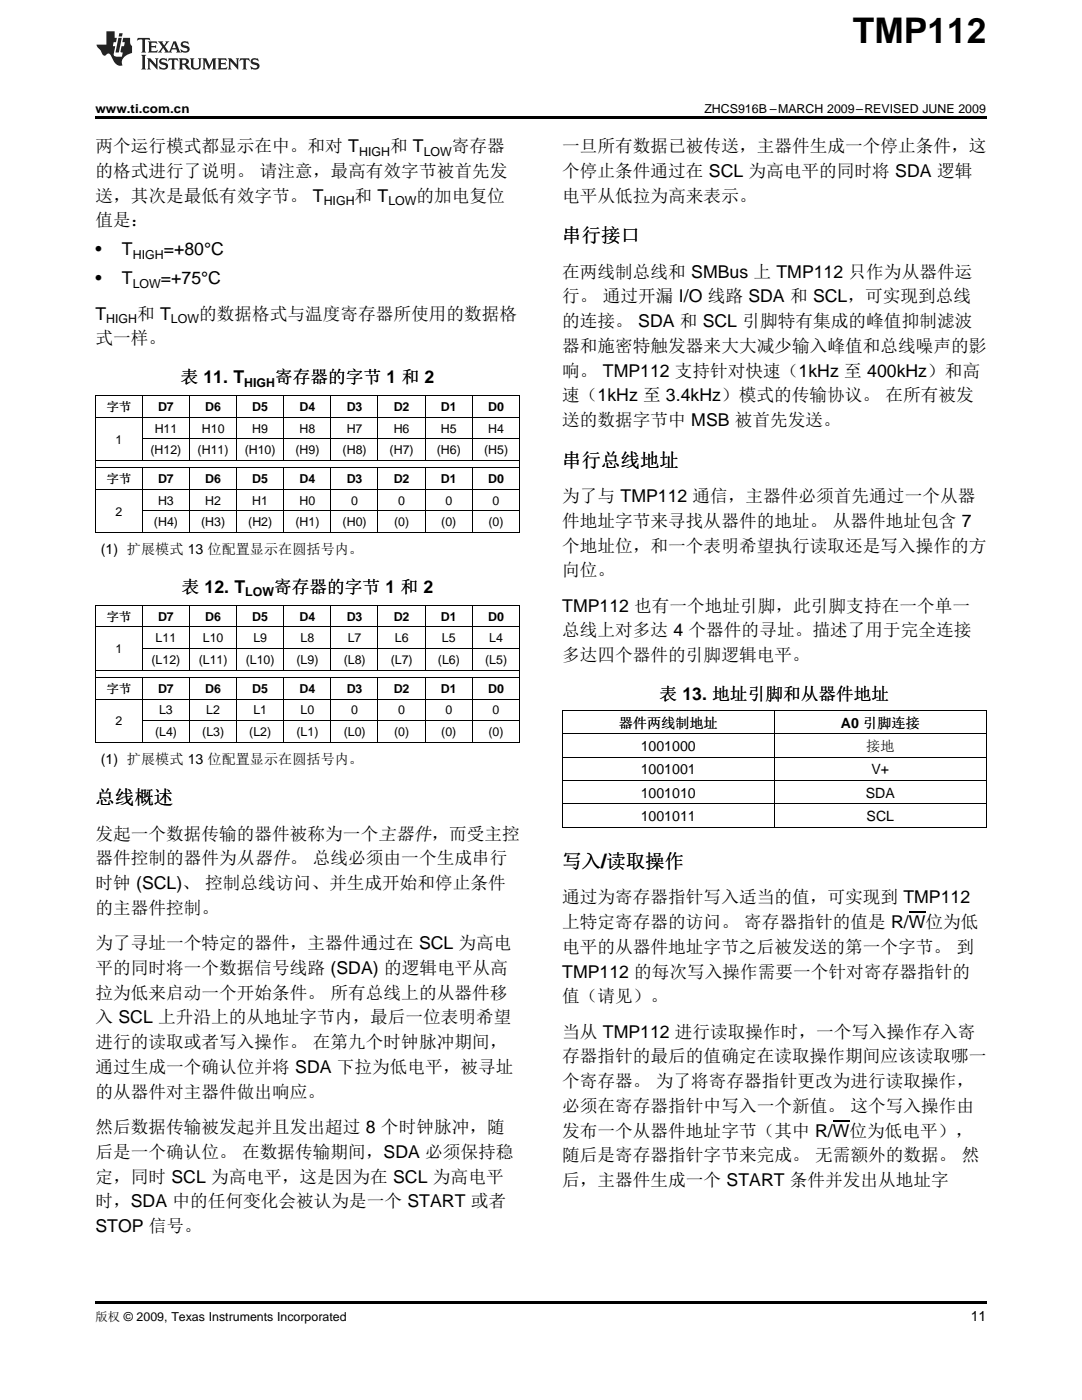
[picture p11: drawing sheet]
<svg xmlns="http://www.w3.org/2000/svg" width="216mm" height="279mm" viewBox="0 0 216 279" stroke-linecap="round" stroke-linejoin="round" font-family="sans-serif">
<defs><g id="words">
<text font-size="7.1" x="170.2" y="8.6">TMP112</text>
<g font-size="3.9">
<text x="112.2" y="48.3">串行接口</text>
<text x="112.2" y="93.1">串行总线地址</text>
<text x="19" y="160.5">总线概述</text>
<text x="112.2" y="173.2">写入/读取操作</text>
</g>
<g font-size="3.5">
<text x="19" y="30.3">两个运行模式都显示在中。和对 T</text>
<text x="19" y="35.3">的格式进行了说明。 请注意，最高有效字节被首先发</text>
<text x="77.8" y="30.3">和 T</text>
<text x="90.2" y="30.3">寄存器</text>
<text x="112.2" y="30.3">一旦所有数据已被传送，主器件生成一个停止条件，这</text>
<text x="112.2" y="35.3">个停止条件通过在 SCL 为高电平的同时将 SDA 逻辑</text>
<text x="19" y="40.2">送，其次是最低有效字节。 T</text>
<text x="70.8" y="40.2">和 T</text>
<text x="83.1" y="40.2">的加电复位</text>
<text x="112.2" y="40.2">电平从低拉为高来表示。</text>
<text x="19" y="45.2">值是：</text>
<text x="19" y="50.9">•</text>
<text x="24.3" y="50.9">T</text>
<text x="32.7" y="50.9">=+80°C</text>
<text x="19" y="56.7">•</text>
<text x="24.3" y="56.7">T</text>
<text x="32.1" y="56.7">=+75°C</text>
<text x="112.2" y="55.4">在两线制总线和 SMBus 上 TMP112 只作为从器件运</text>
<text x="19" y="63.8">T</text>
<text x="27.4" y="63.8">和 T</text>
<text x="39.7" y="63.8">的数据格式与温度寄存器所使用的数据格</text>
<text x="112.2" y="60.3">行。 通过开漏 I/O 线路 SDA 和 SCL，可实现到总线</text>
<text x="112.2" y="65.3">的连接。 SDA 和 SCL 引脚特有集成的峰值抑制滤波</text>
<text x="19" y="68.7">式一样。</text>
<text x="112.2" y="70.2">器和施密特触发器来大大减少输入峰值和总线噪声的影</text>
<text x="36" y="76.5">表 11. T</text>
<text x="54.9" y="76.5">寄存器的字节 1 和 2</text>
<text x="112.2" y="75.1">响。 TMP112 支持针对快速（1kHz 至 400kHz）和高</text>
<text x="112.2" y="80.1">速（1kHz 至 3.4kHz）模式的传输协议。 在所有被发</text>
<text x="112.2" y="85">送的数据字节中 MSB 被首先发送。</text>
<text x="112.2" y="100.2">为了与 TMP112 通信，主器件必须首先通过一个从器</text>
<text x="112.2" y="105.1">件地址字节来寻找从器件的地址。 从器件地址包含 7</text>
<text x="112.2" y="110.1">个地址位，和一个表明希望执行读取还是写入操作的方</text>
<text x="36.2" y="118.3">表 12. T</text>
<text x="54.7" y="118.3">寄存器的字节 1 和 2</text>
<text x="112.2" y="115">向位。</text>
<text x="112.2" y="122.1">TMP112 也有一个地址引脚，此引脚支持在一个单一</text>
<text x="112.2" y="127">总线上对多达 4 个器件的寻址。描述了用于完全连接</text>
<text x="112.2" y="131.9">多达四个器件的引脚逻辑电平。</text>
<text x="131.6" y="139.7">表 13. 地址引脚和从器件地址</text>
<text x="19" y="167.6">发起一个数据传输的器件被称为一个主器件，而受主控</text>
<text x="19" y="172.5">器件控制的器件为从器件。 总线必须由一个生成串行</text>
<text x="19" y="177.4">时钟 (SCL)、 控制总线访问、并生成开始和停止条件</text>
<text x="19" y="182.4">的主器件控制。</text>
<text x="112.2" y="180.3">通过为寄存器指针写入适当的值，可实现到 TMP112</text>
<text x="112.2" y="185.2">上特定寄存器的访问。 寄存器指针的值是 R/W位为低</text>
<text x="19" y="189.4">为了寻址一个特定的器件，主器件通过在 SCL 为高电</text>
<text x="112.2" y="190.1">电平的从器件地址字节之后被发送的第一个字节。 到</text>
<text x="19" y="194.4">平的同时将一个数据信号线路 (SDA) 的逻辑电平从高</text>
<text x="112.2" y="195.1">TMP112 的每次写入操作需要一个针对寄存器指针的</text>
<text x="19" y="199.3">拉为低来启动一个开始条件。 所有总线上的从器件移</text>
<text x="112.2" y="200">值（请见）。</text>
<text x="19" y="204.3">入 SCL 上升沿上的从地址字节内，最后一位表明希望</text>
<text x="19" y="209.2">进行的读取或者写入操作。 在第九个时钟脉冲期间，</text>
<text x="112.2" y="207.1">当从 TMP112 进行读取操作时，一个写入操作存入寄</text>
<text x="19" y="214.1">通过生成一个确认位并将 SDA 下拉为低电平，被寻址</text>
<text x="112.2" y="212">存器指针的最后的值确定在读取操作期间应该读取哪一</text>
<text x="19" y="219.1">的从器件对主器件做出响应。</text>
<text x="112.2" y="217">个寄存器。 为了将寄存器指针更改为进行读取操作，</text>
<text x="112.2" y="221.9">必须在寄存器指针中写入一个新值。 这个写入操作由</text>
<text x="19" y="226.1">然后数据传输被发起并且发出超过 8 个时钟脉冲，随</text>
<text x="112.2" y="226.8">发布一个从器件地址字节（其中 R/W位为低电平），</text>
<text x="19" y="231.1">后是一个确认位。 在数据传输期间，SDA 必须保持稳</text>
<text x="112.2" y="231.8">随后是寄存器指针字节来完成。 无需额外的数据。 然</text>
<text x="19" y="236">定，同时 SCL 为高电平，这是因为在 SCL 为高电平</text>
<text x="112.2" y="236.7">后，主器件生成一个 START 条件并发出从地址字</text>
<text x="19" y="240.9">时，SDA 中的任何变化会被认为是一个 START 或者</text>
<text x="19" y="245.9">STOP 信号。</text>
</g>
<g font-size="2.8">
<text x="20.1" y="110.6">(1) 扩展模式 13 位配置显示在圆括号内。</text>
<text x="123.5" y="145.2">器件两线制地址</text>
<text x="127.8" y="149.9">1001000</text>
<text x="167.8" y="145.2">A0 引脚连接</text>
<text x="172.9" y="149.9">接地</text>
<text x="20.1" y="152.4">(1) 扩展模式 13 位配置显示在圆括号内。</text>
<text x="127.8" y="154.5">1001001</text>
<text x="173.9" y="154.5">V+</text>
<text x="127.8" y="159.2">1001010</text>
<text x="172.8" y="159.2">SDA</text>
<text x="127.8" y="163.8">1001011</text>
<text x="172.9" y="163.8">SCL</text>
<text x="193.7" y="263.6">11</text>
</g>
<g font-size="2.5">
<text x="19" y="22.6">www.ti.com.cn</text>
<text x="140.5" y="22.6">ZHCS916B –MARCH 2009–REVISED JUNE 2009</text>
<text x="71.6" y="31">HIGH</text>
<text x="84.6" y="31">LOW</text>
<text x="64.6" y="40.9">HIGH</text>
<text x="77.5" y="40.9">LOW</text>
<text x="26.5" y="51.6">HIGH</text>
<text x="26.5" y="57.4">LOW</text>
<text x="21.2" y="64.5">HIGH</text>
<text x="34.1" y="64.5">LOW</text>
<text x="48.7" y="77.2">HIGH</text>
<text x="21.3" y="82.1">字节</text>
<text x="31.5" y="82.1">D7</text>
<text x="41" y="82.1">D6</text>
<text x="50.3" y="82.1">D5</text>
<text x="59.8" y="82.1">D4</text>
<text x="69.2" y="82.1">D3</text>
<text x="78.6" y="82.1">D2</text>
<text x="88" y="82.1">D1</text>
<text x="97.4" y="82.1">D0</text>
<text x="23" y="88.5">1</text>
<text x="30.9" y="86.4">H11</text>
<text x="40.3" y="86.4">H10</text>
<text x="50.3" y="86.4">H9</text>
<text x="59.8" y="86.4">H8</text>
<text x="69.2" y="86.4">H7</text>
<text x="78.6" y="86.4">H6</text>
<text x="88" y="86.4">H5</text>
<text x="97.4" y="86.4">H4</text>
<text x="30" y="90.7">(H12)</text>
<text x="39.4" y="90.7">(H11)</text>
<text x="48.8" y="90.7">(H10)</text>
<text x="58.9" y="90.7">(H9)</text>
<text x="68.4" y="90.7">(H8)</text>
<text x="77.8" y="90.7">(H7)</text>
<text x="87.2" y="90.7">(H6)</text>
<text x="96.6" y="90.7">(H5)</text>
<text x="21.3" y="96.4">字节</text>
<text x="31.5" y="96.4">D7</text>
<text x="31.5" y="100.8">H3</text>
<text x="41" y="96.4">D6</text>
<text x="41" y="100.8">H2</text>
<text x="50.3" y="96.4">D5</text>
<text x="50.3" y="100.8">H1</text>
<text x="59.8" y="96.4">D4</text>
<text x="59.8" y="100.8">H0</text>
<text x="69.2" y="96.4">D3</text>
<text x="70.1" y="100.8">0</text>
<text x="78.6" y="96.4">D2</text>
<text x="79.4" y="100.8">0</text>
<text x="88" y="96.4">D1</text>
<text x="88.9" y="100.8">0</text>
<text x="97.4" y="96.4">D0</text>
<text x="98.3" y="100.8">0</text>
<text x="23" y="102.9">2</text>
<text x="30.7" y="105.1">(H4)</text>
<text x="40.1" y="105.1">(H3)</text>
<text x="49.5" y="105.1">(H2)</text>
<text x="58.9" y="105.1">(H1)</text>
<text x="68.4" y="105.1">(H0)</text>
<text x="78.6" y="105.1">(0)</text>
<text x="88.1" y="105.1">(0)</text>
<text x="97.5" y="105.1">(0)</text>
<text x="48.9" y="119">LOW</text>
<text x="21.3" y="123.9">字节</text>
<text x="31.5" y="123.9">D7</text>
<text x="41" y="123.9">D6</text>
<text x="50.3" y="123.9">D5</text>
<text x="59.8" y="123.9">D4</text>
<text x="69.2" y="123.9">D3</text>
<text x="78.6" y="123.9">D2</text>
<text x="88" y="123.9">D1</text>
<text x="97.4" y="123.9">D0</text>
<text x="23" y="130.4">1</text>
<text x="31" y="128.2">L11</text>
<text x="40.5" y="128.2">L10</text>
<text x="50.6" y="128.2">L9</text>
<text x="60" y="128.2">L8</text>
<text x="69.4" y="128.2">L7</text>
<text x="78.8" y="128.2">L6</text>
<text x="88.2" y="128.2">L5</text>
<text x="97.6" y="128.2">L4</text>
<text x="30.2" y="132.5">(L12)</text>
<text x="39.7" y="132.5">(L11)</text>
<text x="49" y="132.5">(L10)</text>
<text x="59.2" y="132.5">(L9)</text>
<text x="68.6" y="132.5">(L8)</text>
<text x="78" y="132.5">(L7)</text>
<text x="87.4" y="132.5">(L6)</text>
<text x="96.8" y="132.5">(L5)</text>
<text x="21.3" y="138.3">字节</text>
<text x="31.5" y="138.3">D7</text>
<text x="31.7" y="142.6">L3</text>
<text x="41" y="138.3">D6</text>
<text x="41.2" y="142.6">L2</text>
<text x="50.3" y="138.3">D5</text>
<text x="50.6" y="142.6">L1</text>
<text x="59.8" y="138.3">D4</text>
<text x="60" y="142.6">L0</text>
<text x="69.2" y="138.3">D3</text>
<text x="70.1" y="142.6">0</text>
<text x="78.6" y="138.3">D2</text>
<text x="79.4" y="142.6">0</text>
<text x="88" y="138.3">D1</text>
<text x="88.9" y="142.6">0</text>
<text x="97.4" y="138.3">D0</text>
<text x="98.3" y="142.6">0</text>
<text x="23" y="144.7">2</text>
<text x="30.9" y="146.9">(L4)</text>
<text x="40.4" y="146.9">(L3)</text>
<text x="49.7" y="146.9">(L2)</text>
<text x="59.2" y="146.9">(L1)</text>
<text x="68.6" y="146.9">(L0)</text>
<text x="78.6" y="146.9">(0)</text>
<text x="88.1" y="146.9">(0)</text>
<text x="97.5" y="146.9">(0)</text>
<text x="19" y="263.6">版权 © 2009, Texas Instruments Incorporated</text>
</g>
</g></defs>
<g fill="#231f20">
<path d="M27.5 7.6l-.1 .5 .4-.2h.6v.1v2.1l-.2 .4h1l-.3-.4v-2.1l.1-.1h.5l.5 .2-.2-.5zM29.5 8.3l.2 .3v1.5l-.2 .4h1.8l.2-.6a1.04 1.04 0 0 1-1.3 .2v-.7h.6l.3 .2v-.6l-.3 .2h-.6v-.6l.8-.1 .4 .3-.2-.5zM31.5 8.3l.9 1.1-.9 1.1h.8l-.2-.2 .5-.7 .4 .7-.2 .2h1.5l-.1-.2 .1-.4h.9l.1 .4-.2 .2h1l-.3-.3-.7-1.9h-.5l-.9 2-.8-1 .9-1h-.8l.1 .3-.3 .5-.4-.6 .2-.2zM34.7 8.6l.4 1h-.7zM36.3 8.4a.63 .63 0 0 0-.2 .7 .63 .63 0 0 0 .6 .4l.6 .2 .1 .2a.75 .75 0 0 1-.7 .4 .75 .75 0 0 1-.6-.5l.1 .7 .1-.1a1.11 1.11 0 0 0 1.5-.6 1.13 1.13 0 0 0-1.2-.8l-.1-.4a1.04 1.04 0 0 1 1.2 .2l-.2-.5-.1 .1-.5-.2zM28.2 10.9l.2 .4v2.2l-.2 .4h1l-.3-.4v-2.2l.3-.4zM29.3 11.6l.3 .4v1.5l-.3 .4h.8l-.2-.4v-1.3l1.5 1.7v-1.9l.2-.4h-.7l.2 .4v.9l-1.1-1.3zM32 11.8a.62 .62 0 0 0-.2 .7 .62 .62 0 0 0 .6 .4l.6 .1 .1 .3a.76 .76 0 0 1-.7 .3 .76 .76 0 0 1-.6-.4l.1 .7 .1-.1a1.11 1.11 0 0 0 1.5-.6 1.13 1.13 0 0 0-1.2-.8l-.1-.4a1.04 1.04 0 0 1 1.2 .2l-.2-.6-.1 .1-.5-.1zM33.7 11.6l-.2 .6a.61 .61 0 0 1 .8-.3v1.6l-.2 .4h.9l-.2-.4v-1.6a.63 .63 0 0 1 .8 .3l-.2-.6zM35.6 11.6l.3 .4v1.5l-.3 .4h1l-.2-.2v-.8l.5 .2a.76 .76 0 0 0 1.2 .7l-1-1a.58 .58 0 0 0 .6-.5 .58 .58 0 0 0-.5-.6zM36.4 11.9h.1a.45 .45 0 0 1 .5 .1 .45 .45 0 0 1 .1 .5l-.7 .2zM37.9 11.6l.2 .2a2.17 2.17 0 0 0 .3 1.9 .99 .99 0 0 0 1.6-.6v-1.1l.2-.4h-.7l.2 .2a1.92 1.92 0 0 1-.2 1.8 .6 .6 0 0 1-.9-.5v-1.1l.2-.4zM40.4 11.6l.2 .4v1.5l-.2 .4h.7l-.2-.4v-1.4l.8 1.8 .8-1.8v1.4l-.2 .4h.9l-.2-.4v-1.5l.2-.4h-.8l-.6 1.5-.6-1.5zM43.4 11.6l.2 .4v1.5l-.2 .4h1.8l.2-.6a1.04 1.04 0 0 1-1.3 .1v-.6h.5l.4 .2v-.6l-.4 .2h-.5v-.7h.8l.3 .3-.1-.6zM45.5 11.6l.2 .4v1.5l-.2 .4h.7l-.2-.4v-1.3l1.5 1.7v-1.9l.2-.4h-.7l.2 .4v.9l-1.1-1.3zM47.9 11.6l-.1 .6a.61 .61 0 0 1 .8-.3v1.6l-.3 .4h1l-.3-.4 .1-1.6a.63 .63 0 0 1 .7 .3l-.1-.6zM50.2 11.8a.62 .62 0 0 0-.2 .7 .62 .62 0 0 0 .6 .4l.6 .1 .2 .3a.76 .76 0 0 1-.8 .3 .76 .76 0 0 1-.6-.4l.1 .7 .2-.1a1.11 1.11 0 0 0 1.5-.6 1.13 1.13 0 0 0-1.3-.8l-.1-.4a1.04 1.04 0 0 1 1.2 .2l-.1-.6-.2 .1-.5-.1z"/>
<path d="M21.2 6.3v2.6h-1.9l.1 .4 .7 .9a.91 .91 0 0 0 1 .8 .56 .56 0 0 1 .5-.3 .56 .56 0 0 1 .5 .3l.4 .8a1.53 1.53 0 0 0 1.9 1.2 1.54 1.54 0 0 1 1-2.1l.9-.3v-1.4a1.52 1.52 0 0 1-.3-1.6h-1.4l-.2 .8h.5l-.2 .8h-.4l-.2 1v.2l.4 .1-.2 .8a1.93 1.93 0 0 1-1.6-.3l.3-1.8h-.5l.2-.8h.4l.2-.8h-.4v-1.3zM23.6 7.6l-.6 2.9h.7l.6-2.9zM23.8 6.6l-.1 .7h.6l.2-.7z"/>
</g>
<path d="M19 23.2h177.8v.5h-177.8zM19 91.9h.2v1.5h-.2zM103.6 91.9h.1v1.5h-.1zM19 133.8h.2v1.5h-.2zM103.6 133.8h.1v1.5h-.1zM19 259.7h177.8v.5h-177.8z" fill="#000"/>
<path d="M181.3 182.1h3.3M166.2 223.7h3.3" fill="none" stroke="#000" stroke-width=".25"/>
<g fill="none" stroke="#000" stroke-width=".2">
<path d="M19 79h84.7M19.1 79v12.9M28.4 79v12.9M37.8 79v12.9M47.2 79v12.9M56.6 79v12.9M66 79v12.9M75.4 79v12.9M84.8 79v12.9M94.2 79v12.9M103.6 79v12.9M19 97.7h84.7"/>
<path d="M19 93.4h84.7M19 91.9h84.7M19 83.3h84.7M19.1 93.4v12.9M28.4 93.4v12.9M28.4 87.6h75.3M37.8 93.4v12.9M47.2 93.4v12.9M56.6 93.4v12.9M66 93.4v12.9M75.4 93.4v12.9M84.8 93.4v12.9"/>
<path d="M94.2 93.4v12.9M103.6 93.4v12.9M19 106.3h84.7M28.4 102h75.3M19 139.5h84.7M19 135.2h84.7M19 133.7h84.7M19 125.1h84.7M19 120.8h84.7M19.1 120.9v12.9M19.1 135.3v12.9M28.4 120.9v12.9"/>
<path d="M28.4 135.3v12.9M28.4 129.4h75.3M37.8 120.9v12.9M37.8 135.3v12.9M47.2 120.9v12.9M47.2 135.3v12.9M56.6 120.9v12.9M56.6 135.3v12.9M66 120.9v12.9M66 135.3v12.9M75.4 120.9v12.9M75.4 135.3v12.9"/>
<path d="M84.8 120.9v12.9M84.8 135.3v12.9M94.2 120.9v12.9M94.2 135.3v12.9M103.6 120.9v12.9M103.6 135.3v12.9M19 148.1h84.7M28.4 143.8h75.3M112.2 155.7h84.6M112.2 151.1h84.6M112.2 146.4h84.6M112.2 141.8h84.6"/>
<path d="M112.2 141.8v23.3M154.5 141.8v23.3M196.8 141.8v23.3M112.2 165h84.6M112.2 160.4h84.6"/>
</g>
<use href="#words"/>
</svg>
